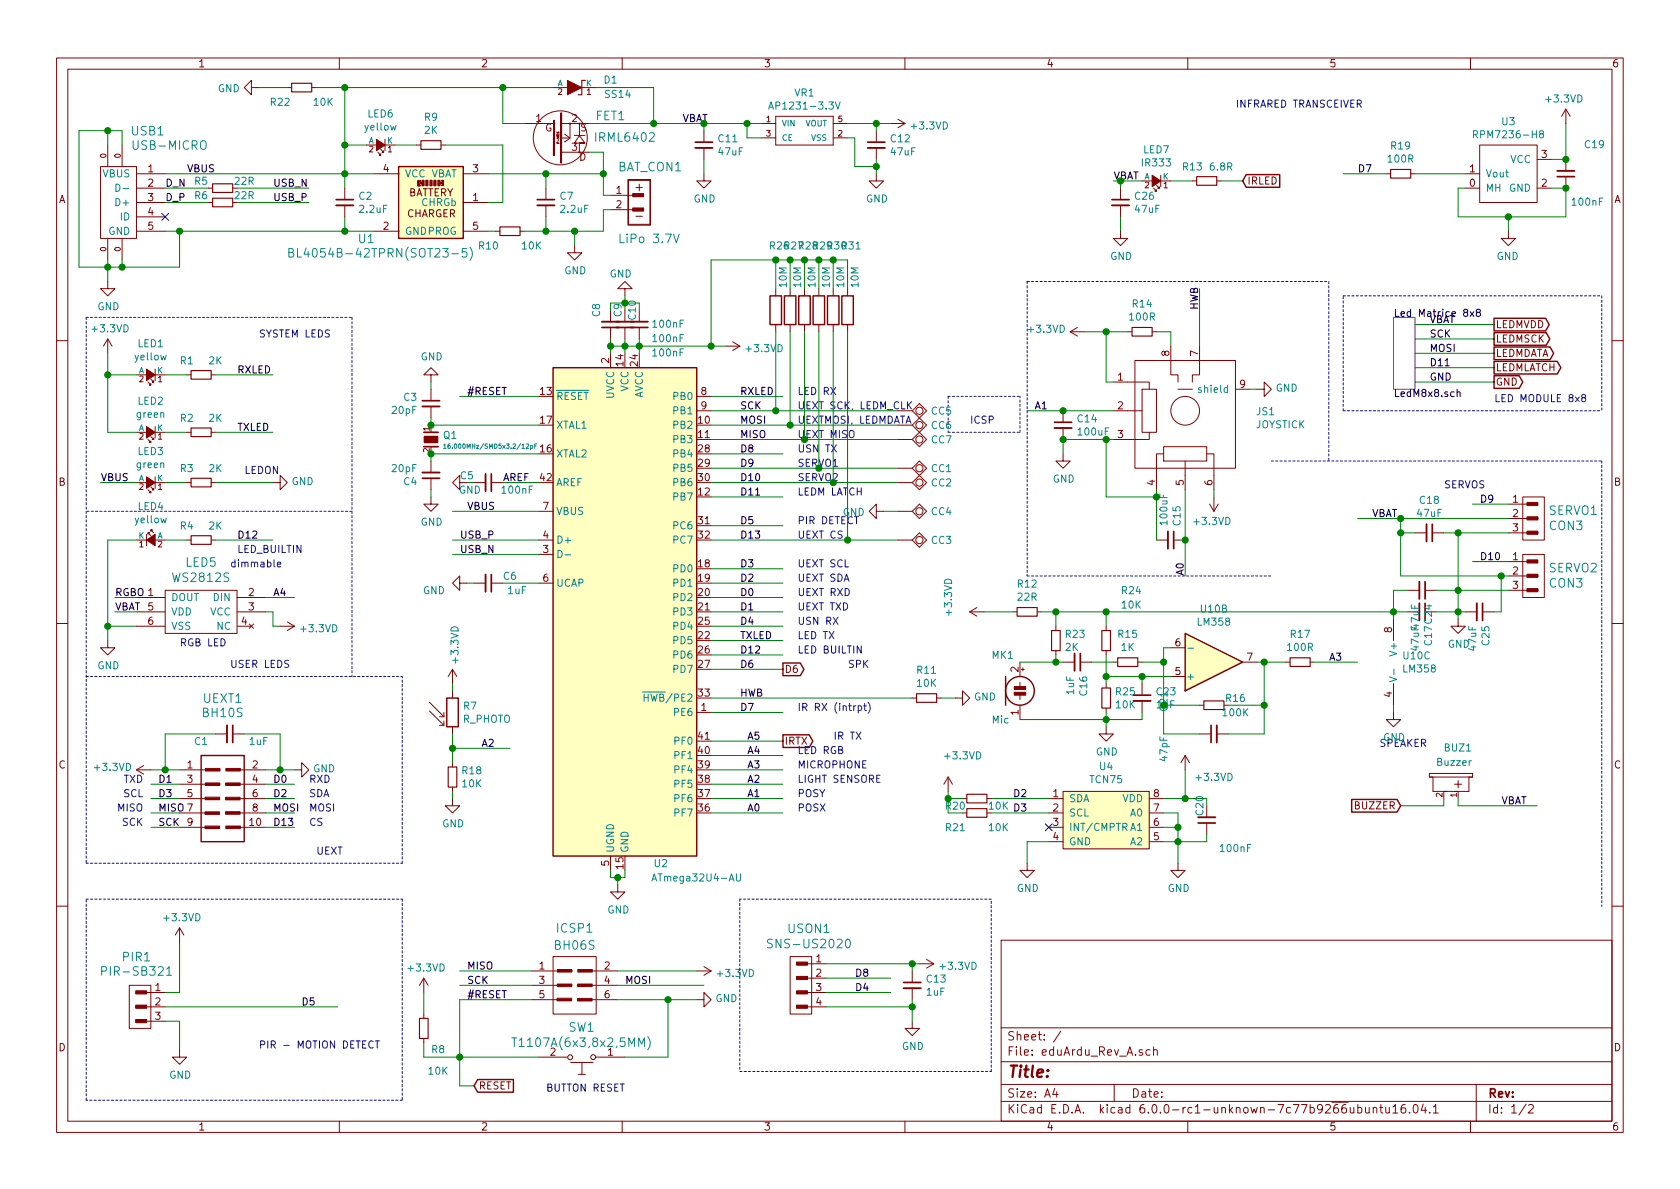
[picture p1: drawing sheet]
<svg xmlns="http://www.w3.org/2000/svg" width="297mm" height="210mm" viewBox="0 0 297 210" stroke-linecap="round" stroke-linejoin="round" font-family="sans-serif">
<defs><g id="words">
<text font-size="2.8" fill="#840000" x="178" y="190.5">Title:</text>
<g font-size="2.1" fill="#008484">
<text x="23.3" y="23.9">USB1</text>
<text x="105.4" y="21.3">FET1</text>
<text x="23.9" y="26.5">USB-MICRO</text>
<text x="105.5" y="25.1">IRML6402</text>
<text x="109.2" y="30.3">BAT_CON1</text>
<text x="53.3" y="45.5">BL4054B-42TPRN(SOT23-5)</text>
<text x="63.4" y="43">U1</text>
<text x="110" y="43">LiPo 3.7V</text>
<text x="273.9" y="91.1">SERVO1</text>
<text x="274" y="93.7">CON3</text>
<text x="32.8" y="100.2">LED5</text>
<text x="273.9" y="101.2">SERVO2</text>
<text x="30.8" y="102.9">WS2812S</text>
<text x="274" y="103.9">CON3</text>
<text x="36" y="124.3">UEXT1</text>
<text x="36" y="126.8">BH10S</text>
<text x="98.2" y="167.9">BH06S</text>
<text x="98.5" y="164.9">ICSP1</text>
<text x="136.7" y="167.7">SNS-US2020</text>
<text x="139.4" y="165">USON1</text>
<text x="18.8" y="172.5">PIR-SB321</text>
<text x="21.8" y="170">PIR1</text>
<text x="91.9" y="185.1">T1107A(6x3,8x2,5MM)</text>
<text x="100.6" y="182.4">SW1</text>
</g>
<g font-size="2.1" fill="#840000">
<text x="112.4" y="33.8">+</text>
<text x="112.7" y="38.9">-</text>
<text x="178" y="184">Sheet: /</text>
<text x="178" y="186.7">File: eduArdu_Rev_A.sch</text>
<text x="178" y="196.9">KiCad E.D.A. kicad 6.0.0-rc1-unknown-7c77b9266ubuntu16.04.1</text>
<text x="178" y="194.1">Size: A4</text>
<text x="200" y="194.1">Date:</text>
<text x="263" y="194.1">Rev:</text>
<text x="263" y="196.9">Id: 1/2</text>
</g>
<g font-size="1.8" fill="#840000">
<text x="35" y="11.9">1</text>
<text x="85" y="11.9">2</text>
<text x="135" y="11.9">3</text>
<text x="185" y="11.9">4</text>
<text x="235" y="11.9">5</text>
<text x="285" y="11.9">6</text>
<text x="94.8" y="21.6">1</text>
<text x="96.3" y="23.3">G</text>
<text x="101.1" y="21.6">2</text>
<text x="102.6" y="23.2">S</text>
<text x="101.1" y="26.7">3</text>
<text x="102.4" y="28.4">D</text>
<text x="272.6" y="27.9">3</text>
<text x="10.4" y="35.9">A</text>
<text x="26.2" y="30.5">1</text>
<text x="26.2" y="33">2</text>
<text x="26.2" y="35.6">3</text>
<text x="67.8" y="30.5">4</text>
<text x="72.1" y="34.7">BATTERY</text>
<text x="83.6" y="35.6">1</text>
<text x="83.6" y="30.5">3</text>
<text x="109" y="34.3">1</text>
<text x="220.5" y="32.6">IRLED</text>
<text x="259.9" y="33">0</text>
<text x="259.9" y="30.5">1</text>
<text x="272.6" y="33">2</text>
<text x="285.4" y="35.9">A</text>
<text x="26.2" y="38.1">4</text>
<text x="26.2" y="40.6">5</text>
<text x="67.8" y="40.6">2</text>
<text x="71.8" y="38.4">CHARGER</text>
<text x="83.6" y="40.6">5</text>
<text x="109" y="36.8">2</text>
<text x="264.4" y="58">LEDMVDD</text>
<text x="107.7" y="64.2" transform="rotate(-90 107.7 64.2)">2</text>
<text x="110.2" y="64.7" transform="rotate(-90 110.2 64.7)">14</text>
<text x="112.8" y="64.7" transform="rotate(-90 112.8 64.7)">24</text>
<text x="206.8" y="63" transform="rotate(-90 206.8 63)">8</text>
<text x="211.8" y="63" transform="rotate(-90 211.8 63)">7</text>
<text x="264.4" y="60.6">LEDMSCK</text>
<text x="264.4" y="63.1">LEDMDATA</text>
<text x="264.4" y="65.7">LEDMLATCH</text>
<text x="95.6" y="69.8">13</text>
<text x="124" y="69.8">8</text>
<text x="197.6" y="67.3">1</text>
<text x="219.2" y="68.6">9</text>
<text x="264.4" y="68.2">GND</text>
<text x="95.6" y="74.9">17</text>
<text x="123.5" y="74.9">10</text>
<text x="123.5" y="77.5">11</text>
<text x="124" y="72.4">9</text>
<text x="141" y="74.9">UEXTMOSI, LEDMDATA</text>
<text x="197.6" y="72.4">2</text>
<text x="197.6" y="77.5">3</text>
<text x="95.6" y="80">16</text>
<text x="123.5" y="80">28</text>
<text x="123.5" y="82.5">29</text>
<text x="10.4" y="85.9">B</text>
<text x="95.6" y="85.1">42</text>
<text x="123.5" y="87.6">12</text>
<text x="123.5" y="85.1">30</text>
<text x="204.2" y="85.8" transform="rotate(-90 204.2 85.8)">4</text>
<text x="209.3" y="85.8" transform="rotate(-90 209.3 85.8)">5</text>
<text x="214.4" y="85.8" transform="rotate(-90 214.4 85.8)">6</text>
<text x="267.5" y="88.9">1</text>
<text x="285.4" y="85.9">B</text>
<text x="96" y="95.2">4</text>
<text x="96" y="90.2">7</text>
<text x="123.5" y="92.7">31</text>
<text x="123.5" y="95.2">32</text>
<text x="267.5" y="91.4">2</text>
<text x="267.5" y="94">3</text>
<text x="96" y="97.8">3</text>
<text x="123.5" y="100.3">18</text>
<text x="267.5" y="99.1">1</text>
<text x="267.5" y="101.6">2</text>
<text x="26.2" y="107.9">5</text>
<text x="44" y="105.4">2</text>
<text x="44" y="107.9">3</text>
<text x="96" y="102.9">6</text>
<text x="123.5" y="102.9">19</text>
<text x="123.5" y="105.4">20</text>
<text x="123.5" y="107.9">21</text>
<text x="267.5" y="104.1">3</text>
<text x="26.2" y="110.5">6</text>
<text x="42.7" y="110.5">4</text>
<text x="123.5" y="113">22</text>
<text x="123.5" y="110.5">25</text>
<text x="246.1" y="111.9" transform="rotate(-90 246.1 111.9)">8</text>
<text x="123.5" y="115.6">26</text>
<text x="123.5" y="118.1">27</text>
<text x="138.7" y="119">D6</text>
<text x="180.1" y="118.8" transform="rotate(-90 180.1 118.8)">2</text>
<text x="207.8" y="119.4">5</text>
<text x="207.8" y="114.3">6</text>
<text x="220.5" y="116.8">7</text>
<text x="123.5" y="123.2">33</text>
<text x="124" y="125.7">1</text>
<text x="246.1" y="123.3" transform="rotate(-90 246.1 123.3)">4</text>
<text x="123.5" y="130.8">41</text>
<text x="138.7" y="131.7">IRTX</text>
<text x="180.1" y="126.5" transform="rotate(-90 180.1 126.5)">1</text>
<text x="10.4" y="135.9">C</text>
<text x="33.1" y="135.9">1</text>
<text x="44.7" y="135.9">2</text>
<text x="123.5" y="135.9">39</text>
<text x="123.5" y="133.3">40</text>
<text x="285.4" y="135.9">C</text>
<text x="33.1" y="138.4">3</text>
<text x="33.1" y="141">5</text>
<text x="44.7" y="138.4">4</text>
<text x="44.7" y="141">6</text>
<text x="44.7" y="143.5">8</text>
<text x="123.5" y="143.5">36</text>
<text x="123.5" y="141">37</text>
<text x="123.5" y="138.4">38</text>
<text x="174.9" y="143.2">10K D3</text>
<text x="186.2" y="141">1</text>
<text x="186.2" y="143.5">2</text>
<text x="204" y="143.5">7</text>
<text x="204" y="141">8</text>
<text x="239.7" y="143.1">BUZZER</text>
<text x="33.1" y="146">9</text>
<text x="44.2" y="146">10</text>
<text x="186.2" y="146">3</text>
<text x="186.2" y="148.6">4</text>
<text x="204" y="148.6">5</text>
<text x="204" y="146">6</text>
<text x="107.7" y="153.1" transform="rotate(-90 107.7 153.1)">5</text>
<text x="110.2" y="153.6" transform="rotate(-90 110.2 153.6)">15</text>
<text x="95.4" y="171.4">1</text>
<text x="95.4" y="174">3</text>
<text x="106.9" y="171.4">2</text>
<text x="106.9" y="174">4</text>
<text x="144.3" y="170.2">1</text>
<text x="144.3" y="172.7">2</text>
<text x="27.5" y="175.3">1</text>
<text x="27.5" y="177.8">2</text>
<text x="95.4" y="176.5">5</text>
<text x="106.9" y="176.5">6</text>
<text x="144.3" y="175.3">3</text>
<text x="144.3" y="177.8">4</text>
<text x="10.4" y="185.9">D</text>
<text x="27.5" y="180.3">3</text>
<text x="285.4" y="185.9">D</text>
<text x="97.3" y="186.7">2</text>
<text x="107.5" y="186.7">1</text>
<text x="84.6" y="192.7">RESET</text>
<text x="35" y="199.9">1</text>
<text x="85" y="199.9">2</text>
<text x="135" y="199.9">3</text>
<text x="185" y="199.9">4</text>
<text x="235" y="199.9">5</text>
<text x="285" y="199.9">6</text>
</g>
<g font-size="1.8" fill="#008484">
<text x="38.5" y="16.3">GND</text>
<text x="106.8" y="14.8">D1</text>
<text x="107.1" y="17.3">SS14</text>
<text x="140.5" y="17.1">VR1</text>
<text x="47.9" y="18.7">R22</text>
<text x="55.5" y="18.7">10K</text>
<text x="64.6" y="23.1">yellow</text>
<text x="65" y="20.8">LED6</text>
<text x="75.1" y="21.4">R9</text>
<text x="75.1" y="23.7">2K</text>
<text x="136.9" y="19.4">AP1231-3.3V</text>
<text x="161.3" y="22.9">+3.3VD</text>
<text x="265.6" y="22.1">U3</text>
<text x="273.5" y="18.1">+3.3VD</text>
<text x="127.1" y="25.2">C11</text>
<text x="127.1" y="27.5">47uF</text>
<text x="157.6" y="25.2">C12</text>
<text x="157.6" y="27.5">47uF</text>
<text x="202.1" y="29.4">IR333</text>
<text x="202.2" y="27.1">LED7</text>
<text x="245.5" y="28.7">100R</text>
<text x="246" y="26.4">R19</text>
<text x="261.3" y="24.5">RPM7236-H8</text>
<text x="267" y="28.8">VCC</text>
<text x="280.3" y="26.2">C19</text>
<text x="18.2" y="31.4">VBUS</text>
<text x="34.4" y="32.7">R5</text>
<text x="34.4" y="35.2">R6</text>
<text x="41.6" y="32.7">22R</text>
<text x="41.6" y="35.2">22R</text>
<text x="63.5" y="35.3">C2</text>
<text x="71.6" y="31.4">VCC VBAT</text>
<text x="99.1" y="35.3">C7</text>
<text x="122.6" y="35.8">GND</text>
<text x="153.1" y="35.8">GND</text>
<text x="200.7" y="35.3">C26</text>
<text x="209.2" y="30.1">R13</text>
<text x="214" y="30.1">6.8R</text>
<text x="262.6" y="33.9">MH</text>
<text x="262.6" y="31.4">Vout</text>
<text x="266.8" y="33.9">GND</text>
<text x="19.2" y="41.5">GND</text>
<text x="20.8" y="36.4">D+</text>
<text x="21.3" y="39">ID</text>
<text x="63.7" y="37.6">2.2uF</text>
<text x="71.6" y="41.5">GNDPROG</text>
<text x="74.5" y="36.4">CHRGb</text>
<text x="99.2" y="37.6">2.2uF</text>
<text x="200.8" y="37.6">47uF</text>
<text x="278.1" y="36.4">100nF</text>
<text x="84.7" y="44.1">R10</text>
<text x="92.4" y="44.1">10K</text>
<text x="136.2" y="44.1">R26R27R28R29R30R31</text>
<text x="196.3" y="46">GND</text>
<text x="264.6" y="46">GND</text>
<text x="99.8" y="48.5">GND</text>
<text x="107.8" y="49.1">GND</text>
<text x="139.1" y="50.7" transform="rotate(-90 139.1 50.7)">10M</text>
<text x="141.7" y="50.7" transform="rotate(-90 141.7 50.7)">10M</text>
<text x="144.2" y="50.7" transform="rotate(-90 144.2 50.7)">10M</text>
<text x="146.7" y="50.7" transform="rotate(-90 146.7 50.7)">10M</text>
<text x="149.3" y="50.7" transform="rotate(-90 149.3 50.7)">10M</text>
<text x="151.8" y="50.7" transform="rotate(-90 151.8 50.7)">10M</text>
<text x="16.5" y="58.8">+3.3VD</text>
<text x="17.2" y="54.9">GND</text>
<text x="106.1" y="56" transform="rotate(-90 106.1 56)">C8</text>
<text x="115.6" y="58">100nF</text>
<text x="182" y="58.8">+3.3VD</text>
<text x="199.8" y="56.7">100R</text>
<text x="200.3" y="54.4">R14</text>
<text x="24" y="63.7">yellow</text>
<text x="24.4" y="61.4">LED1</text>
<text x="31.9" y="64.4">R1</text>
<text x="37" y="64.4">2K</text>
<text x="74.4" y="63.7">GND</text>
<text x="115.6" y="60.5">100nF</text>
<text x="115.6" y="63">100nF</text>
<text x="132.1" y="62.3">+3.3VD</text>
<text x="24.4" y="71.6">LED2</text>
<text x="71.4" y="70.9">C3</text>
<text x="98.3" y="70.7">RESET</text>
<text x="108.6" y="70.5" transform="rotate(-90 108.6 70.5)">UVCC</text>
<text x="111.1" y="69.3" transform="rotate(-90 111.1 69.3)">VCC</text>
<text x="113.7" y="70.5" transform="rotate(-90 113.7 70.5)">AVCC</text>
<text x="119.3" y="70.7">PB0</text>
<text x="212.3" y="69.5">shield</text>
<text x="225.6" y="69.3">GND</text>
<text x="24.2" y="73.9">green</text>
<text x="31.9" y="74.6">R2</text>
<text x="37" y="74.6">2K</text>
<text x="69.4" y="73.2">20pF</text>
<text x="78.4" y="77.6">Q1</text>
<text x="98.3" y="75.8">XTAL1</text>
<text x="119.3" y="75.8">PB2</text>
<text x="119.3" y="73.3">PB1</text>
<text x="164.7" y="75.9">CC6</text>
<text x="164.7" y="73.3">CC5</text>
<text x="190.6" y="74.7">C14</text>
<text x="190.8" y="77">100uF</text>
<text x="222" y="75.7">JOYSTICK</text>
<text x="222.2" y="73.4">JS1</text>
<text x="24.2" y="82.8">green</text>
<text x="24.4" y="80.5">LED3</text>
<text x="31.9" y="83.5">R3</text>
<text x="37" y="83.5">2K</text>
<text x="69.4" y="83.5">20pF</text>
<text x="98.3" y="80.9">XTAL2</text>
<text x="119.3" y="78.4">PB3</text>
<text x="119.3" y="80.9">PB4</text>
<text x="119.3" y="83.4">PB5</text>
<text x="164.7" y="83.5">CC1</text>
<text x="164.7" y="78.4">CC7</text>
<text x="51.6" y="85.8">GND</text>
<text x="71.4" y="85.8">C4</text>
<text x="81.1" y="87.3">GND</text>
<text x="88.9" y="87.3">100nF</text>
<text x="98.3" y="86">AREF</text>
<text x="119.3" y="88.5">PB7</text>
<text x="119.3" y="86">PB6</text>
<text x="164.7" y="86">CC2</text>
<text x="186.1" y="85.3">GND</text>
<text x="251.1" y="89.1">C18</text>
<text x="24" y="92.5">yellow</text>
<text x="24.4" y="90.2">LED4</text>
<text x="31.9" y="93.6">R4</text>
<text x="37" y="93.6">2K</text>
<text x="74.4" y="93">GND</text>
<text x="98.3" y="91.1">VBUS</text>
<text x="119.3" y="93.6">PC6</text>
<text x="149" y="91.2">GND</text>
<text x="164.7" y="91.1">CC4</text>
<text x="206.4" y="92.7" transform="rotate(-90 206.4 92.7)">100uF</text>
<text x="208.7" y="92.9" transform="rotate(-90 208.7 92.9)">C15</text>
<text x="211.3" y="92.8">+3.3VD</text>
<text x="250.7" y="91.4">47uF</text>
<text x="98.3" y="96.1">D+</text>
<text x="119.3" y="101.2">PD0</text>
<text x="119.3" y="96.1">PC7</text>
<text x="164.7" y="96.2">CC3</text>
<text x="30.2" y="106.3">DOUT</text>
<text x="37.8" y="106.3">DIN</text>
<text x="74.8" y="105.1">GND</text>
<text x="89.1" y="102.5">C6</text>
<text x="89.9" y="105.1">1uF</text>
<text x="98.3" y="103.8">UCAP</text>
<text x="119.3" y="103.8">PD1</text>
<text x="119.3" y="106.3">PD2</text>
<text x="180" y="103.9">R12</text>
<text x="180" y="106.2">22R</text>
<text x="198.4" y="105.1">R24</text>
<text x="198.4" y="107.6">10K</text>
<text x="30.2" y="108.8">VDD</text>
<text x="30.2" y="111.4">VSS</text>
<text x="37.2" y="108.8">VCC</text>
<text x="38.4" y="111.4">NC</text>
<text x="53.4" y="111.8">+3.3VD</text>
<text x="119.3" y="108.8">PD3</text>
<text x="119.3" y="113.9">PD5</text>
<text x="119.3" y="111.4">PD4</text>
<text x="168.3" y="108.6" transform="rotate(-90 168.3 108.6)">+3.3VD</text>
<text x="188.5" y="112.8">R23</text>
<text x="197.8" y="112.8">R15</text>
<text x="211.9" y="110.6">LM358</text>
<text x="212.4" y="108.3">U10B</text>
<text x="228.2" y="112.8">R17</text>
<text x="17.2" y="118.4">GND</text>
<text x="81.1" y="117.1" transform="rotate(-90 81.1 117.1)">+3.3VD</text>
<text x="119.3" y="116.5">PD6</text>
<text x="119.3" y="119">PD7</text>
<text x="162.2" y="119.1">R11</text>
<text x="175.4" y="116.5">MK1</text>
<text x="188.4" y="115.1">2K</text>
<text x="198.3" y="115.1">1K</text>
<text x="227.8" y="115.1">100R</text>
<text x="247" y="115.6" transform="rotate(-90 247 115.6)">V+</text>
<text x="248.2" y="116.6">U10C</text>
<text x="248.2" y="118.9">LM358</text>
<text x="250.9" y="115" transform="rotate(-90 250.9 115)">47uF47uF</text>
<text x="253.2" y="114.1" transform="rotate(-90 253.2 114.1)">C17 C24</text>
<text x="256" y="114.5">GND</text>
<text x="261" y="115" transform="rotate(-90 261 115)">47uF</text>
<text x="263.3" y="114.1" transform="rotate(-90 263.3 114.1)">C25</text>
<text x="82" y="125.5">R7</text>
<text x="114.6" y="124.1">HWB/PE2</text>
<text x="162.2" y="121.5">10K</text>
<text x="172.2" y="123.9">GND</text>
<text x="189.9" y="122.8" transform="rotate(-90 189.9 122.8)">1uF</text>
<text x="192.2" y="123" transform="rotate(-90 192.2 123)">C16</text>
<text x="197.4" y="123">R25</text>
<text x="197.4" y="125.3">10K</text>
<text x="204.5" y="123">C23</text>
<text x="206.4" y="125.7" transform="rotate(-90 206.4 125.7)">C21</text>
<text x="209.7" y="120.3">+</text>
<text x="216.8" y="124.1">R16</text>
<text x="34.4" y="131.7">C1</text>
<text x="44.1" y="131.7">1uF</text>
<text x="81.8" y="127.8">R_PHOTO</text>
<text x="119.3" y="126.6">PE6</text>
<text x="119.4" y="131.7">PF0</text>
<text x="175.4" y="127.9">Mic</text>
<text x="216.3" y="126.7">100K</text>
<text x="244.6" y="131.1">GND</text>
<text x="16.9" y="136.3">+3.3VD</text>
<text x="55.4" y="136.6">GND</text>
<text x="81.8" y="136.9">R18</text>
<text x="119.4" y="136.8">PF4</text>
<text x="119.4" y="134.2">PF1</text>
<text x="167.2" y="134.3">+3.3VD</text>
<text x="193.8" y="133.6">GND</text>
<text x="194.5" y="136.2">U4</text>
<text x="206.4" y="134.5" transform="rotate(-90 206.4 134.5)">47pF</text>
<text x="254.2" y="135.4">Buzzer</text>
<text x="255.4" y="132.9">BUZ1</text>
<text x="81.8" y="139.2">10K</text>
<text x="119.4" y="141.9">PF6</text>
<text x="119.4" y="139.3">PF5</text>
<text x="189" y="141.9">SDA</text>
<text x="192.8" y="138.5">TCN75</text>
<text x="198.5" y="141.9">VDD</text>
<text x="211.7" y="138.1">+3.3VD</text>
<text x="78.2" y="146.3">GND</text>
<text x="119.4" y="144.4">PF7</text>
<text x="167.3" y="147">R21</text>
<text x="174.9" y="147">10K</text>
<text x="189" y="144.4">SCL</text>
<text x="189" y="146.9">INT/CMPTR</text>
<text x="189" y="149.5">GND</text>
<text x="199.9" y="149.5">A2</text>
<text x="199.9" y="146.9">A1</text>
<text x="199.9" y="144.4">A0</text>
<text x="108.6" y="150.9" transform="rotate(-90 108.6 150.9)">UGND</text>
<text x="111.1" y="150.9" transform="rotate(-90 111.1 150.9)">GND</text>
<text x="115.7" y="153.3">U2</text>
<text x="116" y="155.9">ATmega32U4-AU</text>
<text x="215.9" y="150.7">100nF</text>
<text x="107.4" y="161.5">GND</text>
<text x="179.8" y="157.7">GND</text>
<text x="206.5" y="157.7">GND</text>
<text x="29.2" y="162.9">+3.3VD</text>
<text x="72.3" y="171.8">+3.3VD</text>
<text x="127" y="172.8">+3.3VD</text>
<text x="163.9" y="173.8">C13</text>
<text x="166.4" y="171.5">+3.3VD</text>
<text x="126.5" y="177.2">GND</text>
<text x="163.9" y="176.1">1uF</text>
<text x="159.5" y="185.7">GND</text>
<text x="29.9" y="190.7">GND</text>
<text x="75.8" y="190">10K</text>
<text x="76.4" y="186.2">R8</text>
</g>
<g font-size="1.8">
<text x="120.6" y="21.6">VBAT</text>
<text x="29.2" y="33">D_N</text>
<text x="29.2" y="35.6">D_P</text>
<text x="33" y="30.5">VBUS</text>
<text x="48.3" y="33">USB_N</text>
<text x="48.3" y="35.6">USB_P</text>
<text x="240" y="30.5">D7</text>
<text x="211.8" y="54.9" transform="rotate(-90 211.8 54.9)">HWB</text>
<text x="246.4" y="56">Led Matrice 8x8</text>
<text x="252.7" y="59.7">SCK</text>
<text x="252.7" y="57.1">VBAT</text>
<text x="252.7" y="62.2">MOSI</text>
<text x="252.7" y="64.8">D11</text>
<text x="41.9" y="66">RXLED</text>
<text x="82.5" y="69.8">#RESET</text>
<text x="130.8" y="69.8">RXLED</text>
<text x="246.4" y="70.2">LedM8x8.sch</text>
<text x="252.7" y="67.3">GND</text>
<text x="41.9" y="76.2">TXLED</text>
<text x="130.8" y="72.4">SCK</text>
<text x="130.8" y="74.9">MOSI</text>
<text x="130.8" y="77.5">MISO</text>
<text x="182.9" y="72.4">A1</text>
<text x="130.8" y="80">D8</text>
<text x="130.8" y="82.5">D9</text>
<text x="17.8" y="85.1">VBUS</text>
<text x="88.9" y="85.1">AREF</text>
<text x="130.8" y="85.1">D10</text>
<text x="130.8" y="87.6">D11</text>
<text x="261.6" y="88.9">D9</text>
<text x="41.9" y="95.2">D12</text>
<text x="81.3" y="95.2">USB_P</text>
<text x="82.5" y="90.2">VBUS</text>
<text x="130.8" y="95.2">D13</text>
<text x="130.8" y="92.7">D5</text>
<text x="242.6" y="91.4">VBAT</text>
<text x="81.3" y="97.8">USB_N</text>
<text x="130.8" y="100.3">D3</text>
<text x="209.3" y="101.8" transform="rotate(-90 209.3 101.8)">A0</text>
<text x="261.6" y="99.1">D10</text>
<text x="20.3" y="105.4">RGBO 1</text>
<text x="20.3" y="107.9">VBAT</text>
<text x="48.3" y="105.4">A4</text>
<text x="130.8" y="102.9">D2</text>
<text x="130.8" y="105.4">D0</text>
<text x="130.8" y="107.9">D1</text>
<text x="130.8" y="110.5">D4</text>
<text x="130.8" y="113">TXLED</text>
<text x="130.8" y="115.6">D12</text>
<text x="130.8" y="118.1">D6</text>
<text x="234.9" y="116.8">A3</text>
<text x="130.8" y="125.7">D7</text>
<text x="130.8" y="123.2">HWB</text>
<text x="132.1" y="130.8">A5</text>
<text x="85.1" y="132.1">A2</text>
<text x="132.1" y="135.9">A3</text>
<text x="132.1" y="133.3">A4</text>
<text x="27.9" y="138.4">D1</text>
<text x="27.9" y="141">D3</text>
<text x="27.9" y="143.5">MISO 7</text>
<text x="48.3" y="138.4">D0</text>
<text x="48.3" y="141">D2</text>
<text x="48.3" y="143.5">MOSI</text>
<text x="132.1" y="143.5">A0</text>
<text x="132.1" y="141">A1</text>
<text x="132.1" y="138.4">A2</text>
<text x="179.1" y="141">D2</text>
<text x="265.4" y="142.2">VBAT</text>
<text x="27.9" y="146">SCK</text>
<text x="48.3" y="146">D13</text>
<text x="82.5" y="174">SCK</text>
<text x="82.5" y="171.4">MISO</text>
<text x="110.5" y="174">MOSI</text>
<text x="151.1" y="172.7">D8</text>
<text x="53.6" y="177.8">D5</text>
<text x="82.5" y="176.5">#RESET</text>
<text x="151.1" y="175.3">D4</text>
</g>
<g font-size="1.8" fill="#0000c2">
<text x="218.4" y="19">INFRARED TRANSCEIVER</text>
<text x="45.7" y="59.7">SYSTEM LEDS</text>
<text x="141" y="69.8">LED RX</text>
<text x="264.2" y="71.1">LED MODULE 8x8</text>
<text x="141" y="72.4">UEXT SCK, LEDM_CLK</text>
<text x="141" y="77.5">UEXT MISO</text>
<text x="171.4" y="74.9">ICSP</text>
<text x="43.2" y="83.8">LEDON</text>
<text x="141" y="80">USN TX</text>
<text x="141" y="82.5">SERVO1</text>
<text x="141" y="85.1">SERVO2</text>
<text x="141" y="87.6">LEDM LATCH</text>
<text x="255.3" y="86.4">SERVOS</text>
<text x="141" y="92.7">PIR DETECT</text>
<text x="141" y="95.2">UEXT CS</text>
<text x="40.6" y="100.3">dimmable</text>
<text x="41.9" y="97.8">LED_BUILTIN</text>
<text x="141" y="100.3">UEXT SCL</text>
<text x="141" y="102.9">UEXT SDA</text>
<text x="141" y="107.9">UEXT TXD</text>
<text x="141" y="105.4">UEXT RXD</text>
<text x="141" y="113">LED TX</text>
<text x="141" y="110.5">USN RX</text>
<text x="31.7" y="114.3">RGB LED</text>
<text x="40.6" y="118.1">USER LEDS</text>
<text x="141" y="115.6">LED BUILTIN</text>
<text x="149.9" y="118.1">SPK</text>
<text x="141" y="125.7">IR RX (intrpt)</text>
<text x="147.3" y="130.8">IR TX</text>
<text x="141" y="133.3">LED RGB</text>
<text x="141" y="135.9">MICROPHONE</text>
<text x="243.8" y="132.1">SPEAKER</text>
<text x="20.9" y="143.5">MISO</text>
<text x="21.9" y="138.4">TXD</text>
<text x="21.9" y="141">SCL</text>
<text x="54.6" y="138.4">RXD</text>
<text x="54.6" y="141">SDA</text>
<text x="54.6" y="143.5">MOSI</text>
<text x="141" y="143.5">POSX</text>
<text x="141" y="141">POSY</text>
<text x="141" y="138.4">LIGHT SENSORE</text>
<text x="21.7" y="146">SCK</text>
<text x="54.6" y="146">CS</text>
<text x="55.9" y="151.1">UEXT</text>
<text x="45.7" y="185.4">PIR - MOTION DETECT</text>
<text x="96.5" y="193">BUTTON RESET</text>
</g>
<g font-size="1.8" fill="#008400">
<text x="196.8" y="31.7">VBAT</text>
<text x="109.9" y="56" transform="rotate(-90 109.9 56)">C9</text>
<text x="112.4" y="56.5" transform="rotate(-90 112.4 56.5)">C10</text>
<text x="81.4" y="84.8">C5</text>
<text x="204.5" y="125.3">1uF</text>
<text x="167.3" y="143.2">R20</text>
<text x="212.8" y="144.1" transform="rotate(-90 212.8 144.1)">C20</text>
</g>
<g font-size="1.4" fill="#008484">
<text x="98.6" y="15.2">A</text>
<text x="103.6" y="15.2">K</text>
<text x="138.2" y="22.3">VIN</text>
<text x="142.4" y="22.3">VOUT</text>
<text x="65.2" y="25.4">A</text>
<text x="68.5" y="25.4">K</text>
<text x="138.2" y="24.9">CE</text>
<text x="143.5" y="24.9">VSS</text>
<text x="202.3" y="31.7">A</text>
<text x="205.6" y="31.7">K</text>
<text x="24.5" y="66">A</text>
<text x="27.8" y="66">K</text>
<text x="24.5" y="76.2">A</text>
<text x="27.8" y="76.2">K</text>
<text x="24.5" y="85.1">A</text>
<text x="27.8" y="85.1">K</text>
<text x="24.5" y="95.2">K</text>
<text x="27.8" y="95.2">A</text>
</g>
<g font-size="1.4" fill="#840000">
<text x="98.7" y="16.8">2</text>
<text x="103.8" y="16.8">1</text>
<text x="135.5" y="21.6">1</text>
<text x="148.2" y="21.6">5</text>
<text x="18.8" y="27.9" transform="rotate(-90 18.8 27.9)">0</text>
<text x="21.3" y="27.9" transform="rotate(-90 21.3 27.9)">0</text>
<text x="65.3" y="26.9">2</text>
<text x="68.6" y="26.9">1</text>
<text x="135.5" y="24.1">3</text>
<text x="148.2" y="24.1">2</text>
<text x="202.4" y="33.3">2</text>
<text x="205.7" y="33.3">1</text>
<text x="18.8" y="44.4" transform="rotate(-90 18.8 44.4)">0</text>
<text x="21.3" y="44.4" transform="rotate(-90 21.3 44.4)">0</text>
<text x="24.6" y="67.6">2</text>
<text x="27.9" y="67.6">1</text>
<text x="24.6" y="77.7">2</text>
<text x="27.9" y="77.7">1</text>
<text x="75.9" y="76.2" transform="rotate(-90 75.9 76.2)">1</text>
<text x="75.9" y="80" transform="rotate(-90 75.9 80)">2</text>
<text x="24.6" y="86.6">2</text>
<text x="27.9" y="86.6">1</text>
<text x="24.6" y="96.8">1</text>
<text x="27.9" y="96.8">2</text>
<text x="255" y="141" transform="rotate(-90 255 141)">2</text>
<text x="257.6" y="141" transform="rotate(-90 257.6 141)">1</text>
</g>
<text font-size="1.1" fill="#008484" x="79.7" y="79.3">16.000MHz/SMD5x3.2/12pF</text>
<text font-size=".6" fill="#840000" x="98.9" y="25.3" transform="rotate(-90 98.9 25.3)">P-MOS</text>
</g></defs>
<g fill="none" stroke="#840000" stroke-width=".18">
<path d="M10 10.3h277v189.9h-277zM12 12.2h273v186.1h-273zM44.4 15.5v-1.3l-1.2 1.3 1.2 1.3v-1.3h1.3M50.8 15.5h.8M55.1 15.5h.8M60 10.3v1.9M97.8 15.5h2.5M102.9 15.5h2.5M110 10.3v1.9M160 10.3v1.9M210 10.3v1.9M260 10.3v1.9"/>
<path d="M276.9 19.3l.7 1.3M276.9 19.3v2.5M276.9 19.3l-.8 1.3M17.8 29.5h6.3v12.7h-6.3zM19 25.6v3.9M21.6 25.6v3.9M24.1 30.7h5.1M24.1 33.3h5.1M24.1 35.8h5.1M24.1 38.3h5.1M36.8 33.3h.8M36.8 35.8h.8"/>
<path d="M61 33.3v1.9M61 36.3v2M66 30.7h4.5M66.8 26.9l.5 .5h-.2h.2v-.2M67.3 26.4l.5 .5h-.2h.2v-.2M68.1 24.6v2.1M73.7 25.6h.7M74.1 32l-.1 .7M74.1 32.4v.4M74.1 32.1v.7M74.1 32h.2M74.2 32.7h.1"/>
<path d="M74.3 32h-.4l.1 .8h.2v.1h-.3v-1h.4v.1M74.3 32.7v.1M74.5 32.2h-.1v.3h.1v-.2M74.6 31.9h.4v.9h-.4zM74.7 32.7l.1-.8v.9v-.8l.1 .8M75.3 31.9h.4v.9h-.4zM75.3 32l.2 .6M75.4 32v.7h.1M75.6 32v.7M76 31.9h.4v.9h-.4zM76.1 32.3l.1 .4-.1-.1M76.1 32.7v.1"/>
<path d="M76.2 31.9l-.1 .4M76.3 32v.7M76.7 31.9h.4v.9h-.4zM76.8 32v.8M77 32v.7h-.2l.1-.7M77.4 31.9h.4v.9h-.4zM77.5 32v.7h.2l-.1-.6M77.6 32l.1 .1M77.9 32.2h.2v.3h-.2l.1-.1M77.9 32.3v.1M78 25.6h.7M78.1 31.9h.3v.9h-.3h.2v-.9"/>
<path d="M78.1 32h.2M78.3 32l-.1 .8h-.1M81.9 30.7h4.5M81.9 35.8h4.5M92.7 21.8h5.1M96.5 33.3v1.9M96.5 36.3v2M97.9 21.4v6l.1 .1h-.2l.1-6.2h.1v6.2M99.1 21.8h5M99.1 26.9h5M99.2 20.1l-.1 8.7v-8.8h.2v8.8M99.8 23.7l1 .7"/>
<path d="M100.8 24.5l-.9 .6M100.8 21.9v2.5h-1.5M101.5 23.9h1.9M102.5 21.9v2M103.4 25.3l-1-1.3-.8 1.3h1.8h-1v1.6M107.9 37.1h3M107.9 34.5h3M111 31.7h4v8.1h-4zM111.1 31.9h3.8v7.8h-3.8zM111.1 37.1h.8M111.1 34.5h.8M111.9 36.8h1.9v.5h-1.9z"/>
<path d="M111.9 34.2h1.9v.6h-1.9zM112 34.3h1.7v.4h-1.7zM112 34.4h1.7v.2h-1.7zM112 36.9h1.8v.3h-1.8zM112.1 34.5h1.6v.1h-1.6zM112.1 37h1.7v.2h-1.7zM112.1 37h1.6v.1h-1.6zM124.5 30.7v1.3h1.2l-1.2 1.3-1.3-1.3h1.3M124.5 23.1v1.9M124.5 26.2v2M134.6 21.8h2.6M134.6 24.4h2.6"/>
<path d="M137.2 20.6h10.1v5h-10.1zM147.3 21.8h2.6M147.3 24.4h2.6M154.9 30.7v1.3h1.3l-1.3 1.3-1.2-1.3h1.2M154.9 23.1v1.9M154.9 26.2v2M157.5 21.8h2.5M158.7 21.1l1.3 .7M160 21.8l-1.3 .8M198.1 33.3v1.9M198.1 36.3v2M204 33.3l.5 .5h-.3h.3v-.3"/>
<path d="M204.5 32.8l.5 .5h-.3h.3v-.3M205.2 31v2M210.8 32h.8M215.1 32h.8M245.1 30.7h.8M249.4 30.7h.8M259.1 30.7h2.5M259.1 33.3h2.5M261.6 25.6h10.2v10.2h-10.2zM271.8 33.3h2.5M271.8 28.2h2.5M276.9 28.2v2"/>
<path d="M276.9 31.4v1.9M19 49.8v1.2h1.3l-1.3 1.3-1.2-1.3h1.2M19 42.2v3.8M19 59.9v2.6M19 59.9l-.7 1.3M19 59.9l.8 1.3M21.6 42.2v3.8M24.1 40.9h5.1M66 40.9h4.5M81.9 40.9h4.5M87.6 40.9h.8M91.9 40.9h.8"/>
<path d="M101.6 43.4v1.3h1.3l-1.3 1.3-1.3-1.3h1.3M107.9 54.9v2M107.9 58v1.9M110.5 51h-1.3l1.3-1.2 1.3 1.2h-1.3v1.3M110.5 54.9v2M110.5 58v1.9M113 58v1.9M137.2 51v1.3M137.2 57.4v1.3M139.7 51v1.3M139.7 57.4v1.3M142.2 51v1.3"/>
<path d="M142.2 57.4v1.3M144.8 51v1.3M144.8 57.4v1.3M147.3 51v1.3M147.3 57.4v1.3M149.9 51v1.3M149.9 57.4v1.3M189.2 58.7h2.6M189.2 58.7l1.3 .7M190.5 57.9l-1.3 .8M198.1 40.9v1.3h1.3l-1.3 1.2-1.3-1.2h1.3M199.4 58.7h.8"/>
<path d="M203.7 58.7h.8M266.7 40.9v1.3h-1.3l1.3 1.2 1.3-1.2h-1.3M10 60.2h2M26.2 67.6l.5 .5h-.3h.3v-.3M26.2 77.7l.5 .5h-.3h.3v-.2M26.7 67.1l.5 .5h-.3h.3v-.3M26.7 77.2l.5 .5h-.3h.3v-.2M27.4 65.3v2M27.4 75.4v2.1M33 66.3h.8M33 76.4h.8M37.3 66.3h.8"/>
<path d="M37.3 76.4h.8M76.2 66.3h-1.3l1.3-1.3 1.3 1.3h-1.3v1.3M76.2 68.8v1.9M76.2 71.9v2M76.2 75.2v1.2M107.9 62.5v2.5M123.2 70.1h2.5M123.2 72.6h2.5M128.3 61.2h2.5M129.5 60.4l1.3 .8M130.8 61.2l-1.3 .8M158.7 72.6h2.6"/>
<path d="M158.7 77.7h2.6M161.3 72.6l1.3-1.2 1.2 1.2-2.5 2.6 2.5 2.5-1.2 1.3-1.3-1.3M161.3 72.6l2.5 2.6-2.5 2.5M188 72.6v1.9M188 75.7v2M196.8 67.6h6.4v1.2M196.8 72.6h5.1M200.7 63.7h17.7v19.1h-17.7zM201.9 68.8h2.6v7.6h-2.6zM203.2 76.4v1.3h-6.4M205.7 79h7.7v2.5h-7.7zM207 61.2v5.1h1.3v1.3"/>
<path d="M208.3 68.8h2.5M212.1 61.2v5.1h-1.3v1.3M218.4 68.8h2.6M222.2 68.8h1.3v-1.2l1.3 1.2-1.3 1.3v-1.3M285 60.2h2M25.9 94.5v2M26.2 94.5v-.3h.2h-.2l.5 .5M26.2 86.6l.5 .5h-.3h.3v-.2M26.7 94v-.3h.2h-.2l.5 .5M26.7 86.1l.5 .5h-.3h.3v-.2M27.4 84.3v2.1M33 95.5h.8"/>
<path d="M33 85.3h.8M37.3 95.5h.8M37.3 85.3h.8M48.3 85.3h1.2v-1.2l1.3 1.2-1.3 1.3v-1.3M76.2 87.9v1.2h1.3l-1.3 1.3-1.3-1.3h1.3M76.2 81.5v2.1M76.2 84.7v1.9M81.3 85.3v-1.2l-1.3 1.2 1.3 1.3v-1.3h1.2M83.8 85.3h2.1M87 85.3h1.9M95.2 98h2.6M95.2 95.5h2.6"/>
<path d="M95.2 90.4h2.6M154.9 90.4v-1.3l-1.2 1.3 1.2 1.3v-1.3h1.3M158.7 95.5h2.6M158.7 90.4h2.6M158.7 85.3h2.6M158.7 82.8h2.6M161.3 82.8l2.5 2.5-1.2 1.3-1.3-1.3M161.3 82.8l1.3-1.3 1.2 1.3-2.5 2.5M162.6 94.2l1.2 1.3-1.2 1.3-1.3-1.3zM162.6 89.1l1.2 1.3-1.2 1.3-1.3-1.3zM188 80.3v1.2h1.2l-1.2 1.3-1.3-1.3h1.3M204.5 95.5h2"/>
<path d="M205.7 80.3h-1.2v6.3M207.6 95.5h1.9M209.5 81.5v5.1M213.4 80.3h1.2v6.3M213.9 89.1l.7 1.3M214.6 87.9v2.5M215.4 89.1l-.8 1.3M250.2 94.2h2M253.4 94.2h1.9M266.7 94.2h3.3M266.7 91.7h3.3M266.7 89.1h3.3"/>
<path d="M266.7 99.3h3.3M269.2 87.9h3.8v7.6h-3.8zM269.2 98h3.8v7.7h-3.8zM270 93.9h1.9v.6h-1.9zM270 91.4h1.9v.5h-1.9zM270 88.8h1.9v.6h-1.9zM270 99h1.9v.6h-1.9zM270.1 88.9h1.8v.4h-1.8zM270.1 99.1h1.8v.4h-1.8zM270.1 94h1.8v.4h-1.8zM270.1 91.5h1.8v.3h-1.8zM270.1 89h1.7v.2h-1.7z"/>
<path d="M270.1 99.2h1.7v.2h-1.7zM270.2 89.1h1.6v.1h-1.6zM270.2 99.2h1.6v.1h-1.6zM270.2 94.2h1.7v.1h-1.7zM270.2 91.6h1.7v.1h-1.7zM270.2 94.1h1.7v.2h-1.7zM270.2 91.6h1.7v.2h-1.7zM10 110.3h2M19 113.3v1.2h1.3l-1.3 1.3-1.2-1.3h1.2M24.1 105.7h5.1M24.1 108.2h5.1M24.1 110.7h5.1"/>
<path d="M29.2 104.4h12.7v7.6h-12.7zM41.9 105.7h5.1M41.9 108.2h5.1M42 110.7h2.4M44.1 110.4l.7 .7M44.8 110.4l-.7 .7M49.5 110.7h2.6M50.8 110l1.3 .7M52.1 110.7l-1.3 .8M80 118.4v2.5M80 118.4l-.8 1.2M80 118.4l.8 1.2"/>
<path d="M81.3 103.1v-1.3l-1.3 1.3 1.3 1.3v-1.3h1.2M83.8 103.1h2.1M87 103.1h1.9M95.2 103.1h2.6M171.4 108.2h2.6M171.4 108.2l1.3 .8M172.7 107.4l-1.3 .8M179.1 108.2h.7M180.3 117.1v2.5M180.6 118.4h.5M180.8 118.1v.5M183.4 108.2h.7"/>
<path d="M186.7 110.7v.8M186.7 115.1v.7M188 117.1h2M191.1 117.1h1.9M195.6 110.7v.8M195.6 115.1v.7M196.8 117.1h.8M201.2 117.1h.7M207 119.6h2.5M207 114.5h2.5M219.7 117.1h2.5M227.3 117.1h.8"/>
<path d="M231.6 117.1h.8M246.4 109.5v3.8M248.9 108.2h2.1M248.9 104.4h2.1M252.1 108.2h1.9M252.1 104.4h1.9M257.8 109.5v1.2h1.3l-1.3 1.3-1.3-1.3h1.3M259.1 108.2h2M262.3 108.2h1.9M266.7 104.4h3.3M266.7 101.8h3.3M270 104.1h1.9v.5h-1.9z"/>
<path d="M270 101.5h1.9v.6h-1.9zM270.1 104.2h1.8v.3h-1.8zM270.1 101.6h1.8v.4h-1.8zM270.2 104.3h1.7v.1h-1.7zM270.2 101.8h1.7v.1h-1.7zM270.2 104.3h1.7v.2h-1.7zM270.2 101.7h1.7v.2h-1.7zM285 110.3h2M24.1 136.1h2.6M24.1 136.1l1.3 .8M25.4 135.4l-1.3 .7M31.7 138.7h3.8"/>
<path d="M31.7 136.1h3.8M35.6 138.7h.7M35.6 136.1h.7M36.3 138.4h2.6v.5h-2.6zM36.3 135.9h2.6v.4h-2.6zM36.4 138.6h2.4v.2h-2.4v-.2h2.3l-2.3 .1M36.4 136h2.5v.2h-2.5v-.1h2.3h-2.3M38.1 129.8h2M39.9 138.4h2.6v.5h-2.6zM39.9 135.9h2.6v.4h-2.6zM40 138.6h2.4v.2h-2.4v-.2h2.3l-2.3 .1M40.1 136h2.4v.2h-2.4v-.1h2.3h-2.3"/>
<path d="M41.3 129.8h1.9M42.4 138.7h.8M42.4 136.1h.8M43.3 138.7h3.7M43.3 136.1h3.7M52.1 136.1h1.2v-1.2l1.3 1.2-1.3 1.3v-1.3M75.9 125.7l2.6 2.6M75.9 124.2l2.6 2.5M77.7 128.3h.8M77.7 126.7h.8M78.5 126v.7M78.5 127.5v.8"/>
<path d="M80 122.2v1.2M80 128.5v1.3M80 134.9v.7M80 139.2v.7M123.2 126h2.5M161.3 123.4h.8M165.6 123.4h.8M167.6 137.4l.8 1.3M167.6 137.4v2.5M167.6 137.4l-.7 1.3M168.9 123.4h1.3v-1.2l1.2 1.2-1.2 1.3v-1.3M180.3 120.6v.8"/>
<path d="M180.3 122.9v.8M180.3 124.7v2.5M188 139.9h15.2v10.2h-15.2zM195.6 128.5v1.3h1.2l-1.2 1.3-1.3-1.3h1.3M195.6 120.9v.8M195.6 125.2v.8M201.9 120.9v1.9M201.9 123.9v2.1M209.5 133.6v2.5M209.5 133.6l.8 1.3M209.5 133.6l-.7 1.3M212.1 129.8h1.9"/>
<path d="M212.1 124.7h.8M215.1 129.8h2.1M246.4 126v1.2h1.2l-1.2 1.3-1.3-1.3h1.3M246.4 120.9v3.8M252.7 136.8h7.6v.6h-7.6zM253.4 137.4v2.5h6.3v-2.5M257.2 138.7h1.2M257.8 138v1.3M257.8 139.9v1.3M31.7 146.3h3.8M31.7 143.8h3.8M31.7 141.2h3.8"/>
<path d="M35.6 146.3h.7M35.6 143.8h.7M35.6 141.2h.7M36.2 146.1h2.6v.4h-2.6zM36.2 143.6h2.6v.4h-2.6zM36.3 141h2.5v.4h-2.5zM36.3 146.2h2.5v.3h-2.4l-.1-.2h2.4h-2.3M36.3 141.1h2.5v.2l-2.4 .1-.1-.2h2.4h-2.3M36.4 143.7h2.4v.2h-2.4v-.1h2.3h-2.3M39.9 143.5h2.5v.5h-2.5zM39.9 141h2.5v.4h-2.5zM39.9 146.1h2.6v.4h-2.6z"/>
<path d="M39.9 141.1h2.5v.2l-2.4 .1-.1-.2h2.3h-2.2M40 143.7h2.4v.2h-2.4v-.2h2.3l-2.3 .1M40 146.2h2.4v.2h-2.4v-.2h2.3l-2.3 .1M42.4 146.3h.8M42.4 143.8h.8M42.4 141.2h.8M43.3 146.3h3.7M43.3 143.8h3.7M43.3 141.2h3.7M80 141.2v1.3h1.3l-1.3 1.3-1.3-1.3h1.3M107.9 151.4v2.5M109.2 156.5v1.2h1.3l-1.3 1.3-1.3-1.3h1.3"/>
<path d="M170.2 141.2h.7M174.5 141.2h.8M181.6 152.6v1.3h1.3l-1.3 1.3-1.3-1.3h1.3M185.4 146.3h2.6M185.4 143.8h2.6M185.4 141.2h2.6M185.4 148.8h2.6M203.2 146.3h2.5M203.2 143.8h2.5M203.2 141.2h2.5M203.2 148.8h2.5M208.3 152.6v1.3h1.2l-1.2 1.3-1.3-1.3h1.3"/>
<path d="M213.4 145.7v1.9M10 160.2h2M22.9 174.2h3.8v7.7h-3.8zM24 177.7h1.9v.6h-1.9zM24 175.2h1.9v.6h-1.9zM24 177.8h1.8v.4h-1.8zM24 177.9h1.7v.2h-1.7zM24.1 178h1.6v.1h-1.6zM24.1 175.3h1.7v.4h-1.7zM24.1 175.4h1.6v.1h-1.6zM24.1 175.4h1.7v.2h-1.7zM25.9 178h3.3"/>
<path d="M25.9 175.5h3.3M31.7 164.1l-.7 1.2M31.7 164.1v2.5M31.7 164.1l.8 1.2M74.9 173v2.5M74.9 179.3v.8M74.9 173l-.7 1.2M74.9 173l.8 1.2M94 176.8h3.7M94 174.2h3.7M94 171.7h3.7M97.8 169.2h7.6v10.1h-7.6z"/>
<path d="M97.8 176.8h.8M97.8 174.2h.8M97.8 171.7h.8M98.5 176.5h2.6v.5h-2.6zM98.5 174h2.6v.5h-2.6zM98.6 171.4h2.5v.5h-2.5zM98.6 176.7h2.4v.2h-2.4v-.1h2.3h-2.3M98.6 174.1h2.5v.2l-2.4 .1-.1-.2h2.3h-2.2M98.7 171.5h2.4v.3h-2.4v-.2h2.3h-2.3M102.1 176.5h2.6v.5h-2.6zM102.1 174h2.6v.5h-2.6zM102.2 171.4h2.5v.5h-2.5z"/>
<path d="M102.2 176.7h2.4v.2h-2.4v-.1h2.3h-2.3M102.2 174.1h2.4v.2l-2.4 .1v-.2h2.3h-2.3M102.3 171.5h2.4v.3h-2.4v-.2h2.3h-2.3M104.6 176.8h.8M104.6 174.2h.8M104.6 171.7h.8M105.5 176.8h3.7M105.5 174.2h3.7M105.5 171.7h3.7M123.2 176.8h1.3v-1.3l1.2 1.3-1.2 1.2v-1.2M123.2 171.7h2.5M124.5 170.9l1.2 .8"/>
<path d="M125.7 171.7l-1.2 .8M139.7 169.2h3.8v10.1h-3.8zM140.8 177.7h2v.6h-2zM140.8 175.2h2v.6h-2zM140.8 172.7h2v.5h-2zM140.8 170.1h2v.6h-2zM140.9 177.8h1.7v.4h-1.7zM140.9 175.3h1.7v.4h-1.7zM140.9 172.8h1.7v.3h-1.7zM140.9 177.9h1.6v.2h-1.6zM140.9 175.4h1.6v.2h-1.6zM140.9 172.8h1.6v.2h-1.6z"/>
<path d="M140.9 178h1.6v.1h-1.6zM140.9 175.5h1.6v.1h-1.6zM140.9 172.9h1.6v.1h-1.6zM140.9 170.2h1.8v.4h-1.8zM140.9 170.4h1.7v.1h-1.7zM141 170.3h1.6v.2h-1.6zM142.7 178h3.3M142.7 175.5h3.3M142.7 173h3.3M142.7 170.4h3.3M161.3 171.7v1.9M161.3 174.7v2.1"/>
<path d="M162.6 170.4h2.5M163.8 169.7l1.3 .7M165.1 170.4l-1.3 .8M177 166.3h108v32h-108zM285 160.2h2M24 180.3h1.9v.5h-1.9zM24 180.4h1.8v.3h-1.8zM24 180.5h1.7v.2h-1.7zM24.1 180.5h1.6v.1h-1.6zM25.9 180.6h3.3M31.7 185.7v1.2h1.3l-1.3 1.3-1.2-1.3h1.2M60 198.3v1.9"/>
<path d="M74.9 183.6v.8M95.2 186.9h5.1M100.9 187.9h4M102.3 190h1.2M102.9 188v1.9M105.4 186.9h5.1M110 198.3v1.9M160 198.3v1.9M161.3 180.6v1.3h1.3l-1.3 1.2-1.3-1.2h1.3M177 194.8h108M177 191.8h108M177 187.8h108"/>
<path d="M177 181.8h108M186.5 192.5l-.4 1h1M186.8 193v1M187.6 182.3l-1.3 2M197 191.8v3M203.3 185.7l-.4-.1-.3 .3 .1 .6 .2 .1 .4-.1M204 185.7a.37 .37 0 0 1 .6 .1v.8M204 185.1v1.5M210 198.3v1.9M238.7 195.8l.1 .9 .3 .1 .3-.1M239.4 195.8v1M240.1 195.9l.4-.1 .3 .3-.1 .6-.2 .1-.4-.1"/>
<path d="M240.1 195.3v1.5M241.4 195.8v.8a.39 .39 0 0 0 .7 .1M242.1 195.8v1M242.8 196l.2-.2 .4 .1v.9M242.8 195.8v1M243.9 195.8h.6M244.1 195.3v1.3l.4 .2M245 195.8l.1 .9 .3 .1 .2-.1M245.6 195.8v1M246.3 195.8l.4-.5v1.5M246.3 196.8h.8M248.4 195.3a.59 .59 0 0 0-.7 .7l.1 .7 .2 .1 .5-.1 .1-.5-.2-.2-.4-.1-.3 .3"/>
<path d="M249.2 196.7v.1M250 195.5l.2-.2a.8 .8 0 0 1 .5 .8 .8 .8 0 0 1-.5 .7l-.2-.1-.1-.4zM251.6 195.2l-.3 1.1h.9M252 195.8v1M252.8 196.7v.1M253.4 195.8l.4-.5v1.5M253.4 196.8h.9M260 198.3v1.9M261 191.8v6.5M269.8 195.2l-1.2 2M270.3 195.5l.2-.2h.3l.3 .5-.9 1h.9"/>
<circle cx="99.1" cy="24.4" r="4.8"/>
<circle cx="162.6" cy="77.7" r=".63"/>
<circle cx="162.6" cy="75.2" r=".63"/>
<circle cx="162.6" cy="72.6" r=".63"/>
<circle cx="209.5" cy="72.6" r="2.54"/>
<circle cx="162.6" cy="82.8" r=".63"/>
<circle cx="162.6" cy="90.4" r=".63"/>
<circle cx="162.6" cy="85.3" r=".63"/>
<circle cx="162.6" cy="95.5" r=".63"/>
<circle cx="100.8" cy="187" r=".43"/>
<circle cx="104.9" cy="186.9" r=".43"/>
</g>
<g fill="none" stroke="#008484" stroke-width=".18">
<path d="M135.9 19.3l.4-1.3 .5 1.3M136 18.9h.6M147.7 18l.4 1.3 .4-1.3M20.5 32.6a.64 .64 0 0 1 .7 .6 .64 .64 0 0 1-.7 .6zM21.8 33.3h.9M260.5 23.8l.7-.1v-.5l-.2-.1h-.5v1.3M260.8 23.8l.4 .6M272.4 23.7l-.2-.3 .2-.3h.3l.2 .3-.1 .1-.5 .2-.1 .2v.2l.2 .3 .4-.1 .1-.2v-.2l-.2-.2M51.1 44.6h.6l.2-.2-.2-.4-.6-.1v1.6h.6l.2-.3a.41 .41 0 0 0-.3-.6M52.6 43.9v1.6h.7M82.5 43.9h-.7l-.1 .7 .2-.1 .5 .1 .2 .2-.1 .5-.2 .2h-.4l-.2-.2M83.1 43.7a1.78 1.78 0 0 1 0 2.3"/>
<path d="M119.1 41.4l.5 1.5 .5-1.5M78.4 78.7l.3-.2v.8M78.4 79.3h.5M79.6 78.5l-.4 .2v.4l.1 .2 .3-.1v-.4h-.3l-.1 .1M93.8 78.8h.2l.2 .1v.3h-.4M94.5 78.9h.3M94.9 78.5h-.4v.8M98.7 97.3a.64 .64 0 0 1 .7 .7 .64 .64 0 0 1-.7 .6zM99.9 98.1h1M210 114.6h1M245.7 119.7l1.2 .4-1.2 .5M246.5 118.3v1"/>
<path d="M113.6 122.4h1.3M113.9 122.7v1.3M113.9 123.3h.7M115.3 155.8l.4-1.3 .4 1.3M115.4 155.4h.6M130.2 154.5v1.1l.2 .2 .4-.1 .1-.1v-1.1M198.5 146.2l.7-.1v-.4l-.7-.1v1.3M198.8 146.2l.5 .7M18 171.7l.7-.1 .1-.2v-.3l-.2-.2h-.6v1.6M29.5 171.4l.4-.5v1.6M29.5 172.5h.8M136.6 166.2l-.6-.1-.2 .1v.5l.6 .2 .2 .4-.3 .3-.6-.1"/>
<path d="M149.6 166.2l.2-.1a.81 .81 0 0 1 .4 1.4l-.2 .1a.84 .84 0 0 1-.4-1.4zM90.5 183.5h.9M90.9 183.5v1.6M114.5 183.3a1.78 1.78 0 0 1 0 2.3"/>
</g>
<g fill="none" stroke="#008400" stroke-width=".18">
<path d="M45.7 15.5h5.1M55.9 15.5h41.9M61 15.5v17.8M88.9 15.5v6.3h3.8M105.4 15.5h10.2v6.3M19 23.1v2.5M21.6 25.6v-2.5h-7.6v24.1h17.7v-6.3M29.2 33.3h7.6M29.2 35.8h7.6M29.2 30.7h36.8M41.9 33.3h12.7M41.9 35.8h12.7"/>
<path d="M61 38.3v2.6M61 25.6h3.8M69.8 25.6h3.9M78.7 25.6h10.2v10.2h-2.5M86.4 30.7h20.3M96.5 30.7v2.6M96.5 38.3v2.6M104.1 26.9h2.6v7.6h1.2M104.1 21.8h30.5M107.9 37.1h-1.2v3.8h-14M124.5 21.8v1.3M124.5 28.2v2.5"/>
<path d="M132.1 21.8v2.6h2.5M149.9 21.8h7.6M149.9 24.4h1.2v5.1h3.8M154.9 21.8v1.3M154.9 28.2v2.5M198.1 38.3v2.6M201.9 32h-3.8v1.3M207 32h3.8M215.9 32h3.8M237.5 30.7h7.6M250.2 30.7h8.9M259.1 33.3h-1.3v5h19.1v-5h-2.6"/>
<path d="M266.7 38.3v2.6M276.9 21.8v6.4h-2.6M19 46v3.8M21.6 46v1.2M29.2 40.9h36.8M86.4 40.9h1.2M101.6 40.9v2.5M107.9 59.9v2.6M110.5 52.3v1.3M110.5 59.9v2.6M113 53.6h-5.1v1.3M113 59.9v2.6"/>
<path d="M137.2 46v5M137.2 58.7v13.9M139.7 46v5M139.7 58.7v16.5M142.2 46v5M142.2 58.7v19M144.8 46v5M144.8 58.7v24.1M147.3 46v5M147.3 58.7v26.6M149.9 51v-5h-24.2v15.2M149.9 58.7v36.8"/>
<path d="M191.8 58.7h7.6M195.6 58.7v8.9h1.2M204.5 58.7h2.5v2.5M212.1 51v10.2M250.2 59.9h14M250.2 57.4h14M19 62.5v13.9h5.1M19 66.3h5.1M29.2 66.3h3.8M29.2 76.4h3.8M38.1 66.3h10.2M38.1 76.4h10.2"/>
<path d="M76.2 73.9v1.3h19M76.2 67.6v1.2M81.3 70.1h13.9M107.9 61.2h20.4M125.7 75.2h33M125.7 70.1h12.7M125.7 77.7h33M125.7 72.6h33M181.6 72.6h15.2M195.6 77.7v10.2h8.9M196.8 77.7h-8.8v2.6M221 68.8h1.2"/>
<path d="M250.2 67.6h14M250.2 62.5h14M250.2 65h14M17.8 85.3h6.3M24.1 95.5h-5.1v17.8M29.2 95.5h3.8M29.2 85.3h3.8M38.1 95.5h10.2M38.1 85.3h10.2M76.2 86.6v1.3M80 95.5h15.2M80 98h15.2"/>
<path d="M80 90.4h15.2M88.9 85.3h6.3M95.2 80.3h-19v1.2M125.7 95.5h33M125.7 80.3h12.7M125.7 85.3h33M125.7 87.9h12.7M125.7 93h12.7M125.7 82.8h33M156.2 90.4h2.5M204.5 86.6v8.9M209.5 86.6v15.2"/>
<path d="M214.6 86.6v1.3M240 91.7h26.7M247.6 94.2h2.6M247.6 91.7v10.1h19.1M255.3 94.2h11.4M257.8 94.2v15.3M260.3 89.1h6.4M260.3 99.3h6.4M19 110.7h5.1M20.3 105.7h3.8M20.3 108.2h3.8M47 108.2h1.3v2.5h1.2"/>
<path d="M47 105.7h5.1M82.5 103.1h1.3M88.9 103.1h6.3M125.7 103.1h12.7M125.7 110.7h12.7M125.7 105.7h12.7M125.7 108.2h12.7M125.7 100.6h12.7M125.7 113.3h12.7M125.7 115.8h12.7M125.7 118.4h12.7M174 108.2h5.1"/>
<path d="M180.3 117.1h7.7M184.1 108.2h64.8M186.7 108.2v2.5M186.7 115.8v1.3M193 117.1h3.8M195.6 108.2v2.5M195.6 115.8v5.1M195.6 119.6h11.4M201.9 117.1h3.8M201.9 119.6v1.3M207 114.5h-1.3v15.3h6.4M222.2 117.1h5.1"/>
<path d="M223.5 117.1v12.7h-6.3M232.4 117.1h7.6M248.9 104.4h-2.5v5.1M254 108.2h5.1M254 104.4h12.7M265.4 101.8v6.4h-1.2M26.7 136.1h5M26.7 138.7h5M38.1 129.8h-8.9v6.3M43.2 129.8h6.3v6.3M47 136.1h5.1M47 138.7h5.1"/>
<path d="M80 120.9v1.3M80 129.8v5.1M80 139.9v1.3M80 132.3h10.2M125.7 136.1h12.7M125.7 138.7h12.7M125.7 131.1h12.7M125.7 133.6h12.7M125.7 126h12.7M125.7 123.4h35.6M166.4 123.4h2.5M167.6 139.9v3.9"/>
<path d="M195.6 126v2.5M201.9 126v1.2h-21.6M205.7 124.7h6.4M209.5 136.1v5.1M217.2 124.7h6.3M246.4 124.7v1.3M26.7 141.2h5M26.7 146.3h5M26.7 143.8h5M47 141.2h5.1M47 146.3h5.1M47 143.8h5.1"/>
<path d="M107.9 153.9v1.3h2.6v-1.3M109.2 155.2v1.3M125.7 141.2h12.7M125.7 143.8h12.7M167.6 141.2h2.6M175.3 141.2h10.1M175.3 143.8h10.1M185.4 148.8h-3.8v3.8M205.7 141.2h7.7M205.7 146.3h2.6M205.7 143.8h2.6v8.8M213.4 147.6v1.2h-7.7"/>
<path d="M255.3 141.2v1.3h-7.7M257.8 141.2v1.3h14M29.2 178h30.5M31.7 166.6v8.9h-2.5M74.9 175.5v3.8M81.3 171.7h12.7M81.3 174.2h12.7M94 176.8h-12.7v15.2h2.5M109.2 171.7h14M109.2 174.2h15.3M109.2 176.8h14M118.1 176.8v10.1h-7.6"/>
<path d="M146 170.4h16.6M146 178h15.3M146 173h11.5M146 175.5h11.5M161.3 170.4v1.3M161.3 176.8v3.8M29.2 180.6h2.5v5.1M74.9 184.4v2.5h20.3"/>
</g>
<g fill="#008400" stroke="#008400" stroke-width=".25">
<circle cx="21.6" cy="47.2" r=".51"/>
<circle cx="19" cy="47.2" r=".51"/>
<circle cx="19" cy="23.1" r=".51"/>
<circle cx="61" cy="30.7" r=".51"/>
<circle cx="61" cy="40.9" r=".51"/>
<circle cx="31.8" cy="40.9" r=".51"/>
<circle cx="96.5" cy="30.7" r=".51"/>
<circle cx="96.5" cy="40.9" r=".51"/>
<circle cx="61" cy="25.6" r=".51"/>
<circle cx="106.7" cy="30.7" r=".51"/>
<circle cx="101.6" cy="40.9" r=".51"/>
<circle cx="88.9" cy="15.5" r=".51"/>
<circle cx="76.2" cy="80.3" r=".51"/>
<circle cx="76.2" cy="75.2" r=".51"/>
<circle cx="110.5" cy="53.6" r=".51"/>
<circle cx="108" cy="61.2" r=".51"/>
<circle cx="110.5" cy="61.2" r=".51"/>
<circle cx="113" cy="61.2" r=".51"/>
<circle cx="115.6" cy="21.8" r=".51"/>
<circle cx="124.5" cy="21.8" r=".51"/>
<circle cx="109.2" cy="155.2" r=".51"/>
<circle cx="188" cy="72.6" r=".51"/>
<circle cx="188" cy="77.7" r=".51"/>
<circle cx="195.6" cy="77.7" r=".51"/>
<circle cx="209.6" cy="95.5" r=".51"/>
<circle cx="204.5" cy="87.9" r=".51"/>
<circle cx="29.2" cy="136.1" r=".51"/>
<circle cx="49.5" cy="136.1" r=".51"/>
<circle cx="19" cy="110.7" r=".51"/>
<circle cx="118.1" cy="176.8" r=".51"/>
<circle cx="81.3" cy="186.9" r=".51"/>
<circle cx="19" cy="66.3" r=".51"/>
<circle cx="161.3" cy="170.4" r=".51"/>
<circle cx="161.3" cy="178" r=".51"/>
<circle cx="266.7" cy="38.3" r=".51"/>
<circle cx="276.9" cy="33.3" r=".51"/>
<circle cx="276.9" cy="28.2" r=".51"/>
<circle cx="257.8" cy="104.4" r=".51"/>
<circle cx="257.8" cy="94.2" r=".51"/>
<circle cx="247.7" cy="94.2" r=".51"/>
<circle cx="247.7" cy="91.7" r=".51"/>
<circle cx="195.6" cy="58.7" r=".51"/>
<circle cx="132.1" cy="21.8" r=".51"/>
<circle cx="154.9" cy="21.8" r=".51"/>
<circle cx="154.9" cy="29.5" r=".51"/>
<circle cx="208.3" cy="148.8" r=".51"/>
<circle cx="208.3" cy="146.3" r=".51"/>
<circle cx="167.6" cy="141.2" r=".51"/>
<circle cx="209.6" cy="141.2" r=".51"/>
<circle cx="61" cy="15.5" r=".51"/>
<circle cx="195.6" cy="127.2" r=".51"/>
<circle cx="186.7" cy="108.2" r=".51"/>
<circle cx="186.7" cy="117.1" r=".51"/>
<circle cx="195.6" cy="108.2" r=".51"/>
<circle cx="195.6" cy="119.6" r=".51"/>
<circle cx="223.5" cy="117.1" r=".51"/>
<circle cx="205.7" cy="117.1" r=".51"/>
<circle cx="257.8" cy="108.2" r=".51"/>
<circle cx="246.4" cy="108.2" r=".51"/>
<circle cx="80" cy="132.3" r=".51"/>
<circle cx="201.9" cy="119.6" r=".51"/>
<circle cx="223.5" cy="124.7" r=".51"/>
<circle cx="137.2" cy="72.6" r=".51"/>
<circle cx="147.3" cy="46" r=".51"/>
<circle cx="144.8" cy="46" r=".51"/>
<circle cx="142.2" cy="46" r=".51"/>
<circle cx="139.7" cy="46" r=".51"/>
<circle cx="137.2" cy="46" r=".51"/>
<circle cx="125.7" cy="61.2" r=".51"/>
<circle cx="139.7" cy="75.2" r=".51"/>
<circle cx="142.2" cy="77.7" r=".51"/>
<circle cx="144.8" cy="82.8" r=".51"/>
<circle cx="147.3" cy="85.3" r=".51"/>
<circle cx="149.9" cy="95.5" r=".51"/>
<circle cx="265.4" cy="101.8" r=".51"/>
<circle cx="198.1" cy="32" r=".51"/>
</g>
<path d="M28.6 37.7l1.2 1.3M29.8 37.7l-1.2 1.3M184.8 145.7l1.2 1.2M186 145.7l-1.2 1.2" fill="none" stroke="#000084" stroke-width=".18"/>
<g fill="none" stroke="#840000" stroke-width=".2">
<path d="M51.6 14.7h3.5v1.6h-3.5zM103.5 14.2h-.6v2.6h-.7M37.6 32.5h3.5v1.5h-3.5zM37.6 35h3.5v1.6h-3.5zM74.4 24.9h3.6v1.5h-3.6zM211.6 31.2h3.5v1.6h-3.5zM245.9 30h3.5v1.5h-3.5zM88.4 40.1h3.5v1.6h-3.5zM200.2 57.9h3.5v1.5h-3.5zM33.8 65.5h3.5v1.6h-3.5zM33.8 75.7h3.5v1.5h-3.5zM33.8 94.7h3.5v1.6h-3.5z"/>
<path d="M33.8 84.6h3.5v1.5h-3.5zM179.8 107.4h3.6v1.6h-3.6zM185.9 111.5h1.6v3.6h-1.6zM194.8 111.5h1.5v3.6h-1.5zM197.6 116.3h3.6v1.6h-3.6zM228.1 116.3h3.5v1.6h-3.5zM79.2 135.6h1.6v3.6h-1.6zM162.1 122.7h3.5v1.5h-3.5zM194.8 121.7h1.5v3.5h-1.5zM212.9 123.9h3.5v1.6h-3.5zM170.9 140.5h3.6v1.5h-3.6zM170.9 143h3.6v1.5h-3.6z"/>
<path d="M74.2 180.1h1.5v3.5h-1.5z"/>
</g>
<g fill="#ffffc2" stroke="#ffffc2" stroke-width=".18">
<path d="M70.5 29.5h11.4v12.7h-11.4z"/>
<path d="M97.8 65h25.4v86.4h-25.4z"/>
<path d="M188 139.9h15.2v10.2h-15.2z"/>
<path d="M209.5 112l10.2 5.1-10.2 5.1z"/>
</g>
<g fill="none" stroke="#840000" stroke-width=".25">
<path d="M70.5 29.5h11.4v12.7h-11.4zM220.3 30.9h6v2.2h-6l-.6-1.1zM136.1 52.3h2.1v5.1h-2.1zM138.7 52.3h2v5.1h-2zM141.2 52.3h2.1v5.1h-2.1zM143.8 52.3h2v5.1h-2zM146.3 52.3h2v5.1h-2zM148.8 52.3h2.1v5.1h-2.1zM264.2 58.8h9.2l.6 1.1-.6 1.2h-9.2zM264.2 56.3h9.1l.6 1.1-.6 1.1h-9.1zM97.8 65h25.4v86.4h-25.4zM264.2 61.4h9.9l.6 1.1-.6 1.1h-9.9z"/>
<path d="M264.2 63.9h11.1l.7 1.1-.7 1.1h-11.1zM264.2 66.4h4.4l.6 1.2-.6 1.1h-4.4zM138.4 117.2h3.1l.6 1.2-.6 1.1h-3.1zM177.8 119.6v5.1M209.5 112l10.2 5.1-10.2 5.1zM35.6 133.6h7.6v15.2h-7.6zM79 123.4h2v5.1h-2zM138.4 129.9h4.7l.6 1.2-.6 1.1h-4.7zM239 141.4h8l.6 1.1-.6 1.1h-8zM84.5 190.9h6.3v2.2h-6.3l-.7-1.1z"/>
<circle cx="180.3" cy="122.2" r="2.54"/>
</g>
<g fill="none" stroke="#840000" stroke-width=".33">
<path d="M59.4 36.3h3.1M95 36.3h3M122.9 26.2h3.1M153.4 26.2h3.1M196.6 36.3h3M275.3 30.2h3.1M106.4 56.9h8.2M74.7 71.9h3M186.4 75.7h3.1M74.7 83.6h3M85.9 83.8v3.1M206.5 94v3"/>
<path d="M252.2 92.7v3.1M85.9 101.6v3M190 115.6v3M251 102.9v3M251 106.7v3M261.1 106.7v3M40.1 128.3v3M200.4 123.9h3.1M215.1 128.3v3M211.8 144.5h3.1M159.8 174.7h3"/>
</g>
<g fill="none" stroke="#840000" stroke-width=".3">
<path d="M59.4 35.3h3.1M95 35.3h3M122.9 25.1h3.1M153.4 25.1h3.1M196.6 35.3h3M275.3 31.2h3.1M106.4 57.9h8.2M74.7 70.9h3M74.9 76.4h2.6M74.9 79h2.6M186.4 74.7h3.1M74.7 84.6h3"/>
<path d="M86.9 83.8v3.1M207.5 94v3M253.2 92.7v3.1M86.9 101.6v3M191 115.6v3M252 102.9v3M252 106.7v3M262.1 106.7v3M41.1 128.3v3M200.4 122.9h3.1M214.1 128.3v3M211.8 145.5h3.1"/>
<path d="M159.8 173.7h3"/>
</g>
<g fill="#840000" stroke="#840000" stroke-width=".18">
<path d="M66.5 24.6l1.6 1-1.6 1.1z"/>
<path d="M100.3 14.2l2.6 1.3-2.6 1.3z"/>
<path d="M25.9 65.3l1.5 1-1.5 1z"/>
<path d="M25.9 75.4l1.5 1-1.5 1.1z"/>
<path d="M25.9 95.5l1.5-1v2z"/>
<path d="M25.9 84.3l1.5 1-1.5 1.1z"/>
<path d="M203.7 31l1.5 1-1.5 1z"/>
<path d="M179.3 122.4h2.1v.5h-2.1z"/>
<path d="M179.3 121.4h2.1v.5h-2.1z"/>
</g>
<path d="M75.1 77.2h2.2v1h-2.2z" fill="#840000" stroke="#840000" stroke-width=".3"/>
<path d="M160.6 71.6l.6 .7M161.2 71l-.7 .8M279.9 70.3l-.2-.1v-.3l.4-.1 .2 .1v.3l-.5 .2-.1 .2v.2l.2 .2h.2l.3-.2-.1-.4-.2-.1M49 99.8l.7-.1-.1-.2-.4-.1-.2 .2 .1 .6h.5M152.3 114.2v1.3l-.7-1.3v1.3M151.7 124.9l.4-.1 .2 .2-.1 .6h-.5M152.7 124.8h.5M152.9 124.4v1.1l.3 .1M153.5 124.2a1.47 1.47 0 0 1 0 1.9M66 184.2a.6 .6 0 0 0-.9 .4 .6 .6 0 0 0 .6 .7l.3-.1M66.3 184.1h.8M66.7 184.1v1.2" fill="none" stroke="#0000c2" stroke-width=".18"/>
<g fill="none" stroke="#0000c2" stroke-width=".18" stroke-dasharray=".4 .4">
<path d="M15.2 56.1h47M15.2 56.1v96.5M62.2 56.1v63.5M181.6 49.8v52M181.6 49.8h53.3M234.9 49.8v31.7M237.5 52.3h45.7M283.2 52.3v20.3M167.6 70.1h12.7M167.6 70.1v6.3M167.6 76.4h12.7M180.3 76.4v-6.3"/>
<path d="M237.5 72.6v-20.3M237.5 72.6h45.7M62.2 90.4h-47M224.8 81.5h58.4M283.2 81.5v78.8M15.2 119.6h55.9M181.6 101.8h43.2M15.2 152.6h55.9M15.2 159h55.9M71.1 152.6v-33M71.1 159v35.6M130.8 159v30.5"/>
<path d="M175.3 159h-44.5M15.2 194.6v-35.6M71.1 194.6h-55.9M130.8 189.5h44.5M175.3 189.5v-30.5"/>
</g>
<path d="M246.4 56.1h3.8v12.7h-3.8z" fill="none" stroke="#840084" stroke-width=".18"/>
<path d="M259.9 55.1l.7 .9M260.6 55.1l-.7 .9M261.3 55.2l-.3-.2 .1-.2 .2-.1 .4 .1v.3l-.6 .2-.1 .2v.2l.3 .3 .3-.1 .1-.2v-.4l-.2-.1M257.6 69.4l.2-.1h.3l.1 .8M257.6 68.9v1.2" fill="none" stroke="#000" stroke-width=".18"/>
<use href="#words"/>
</svg>
